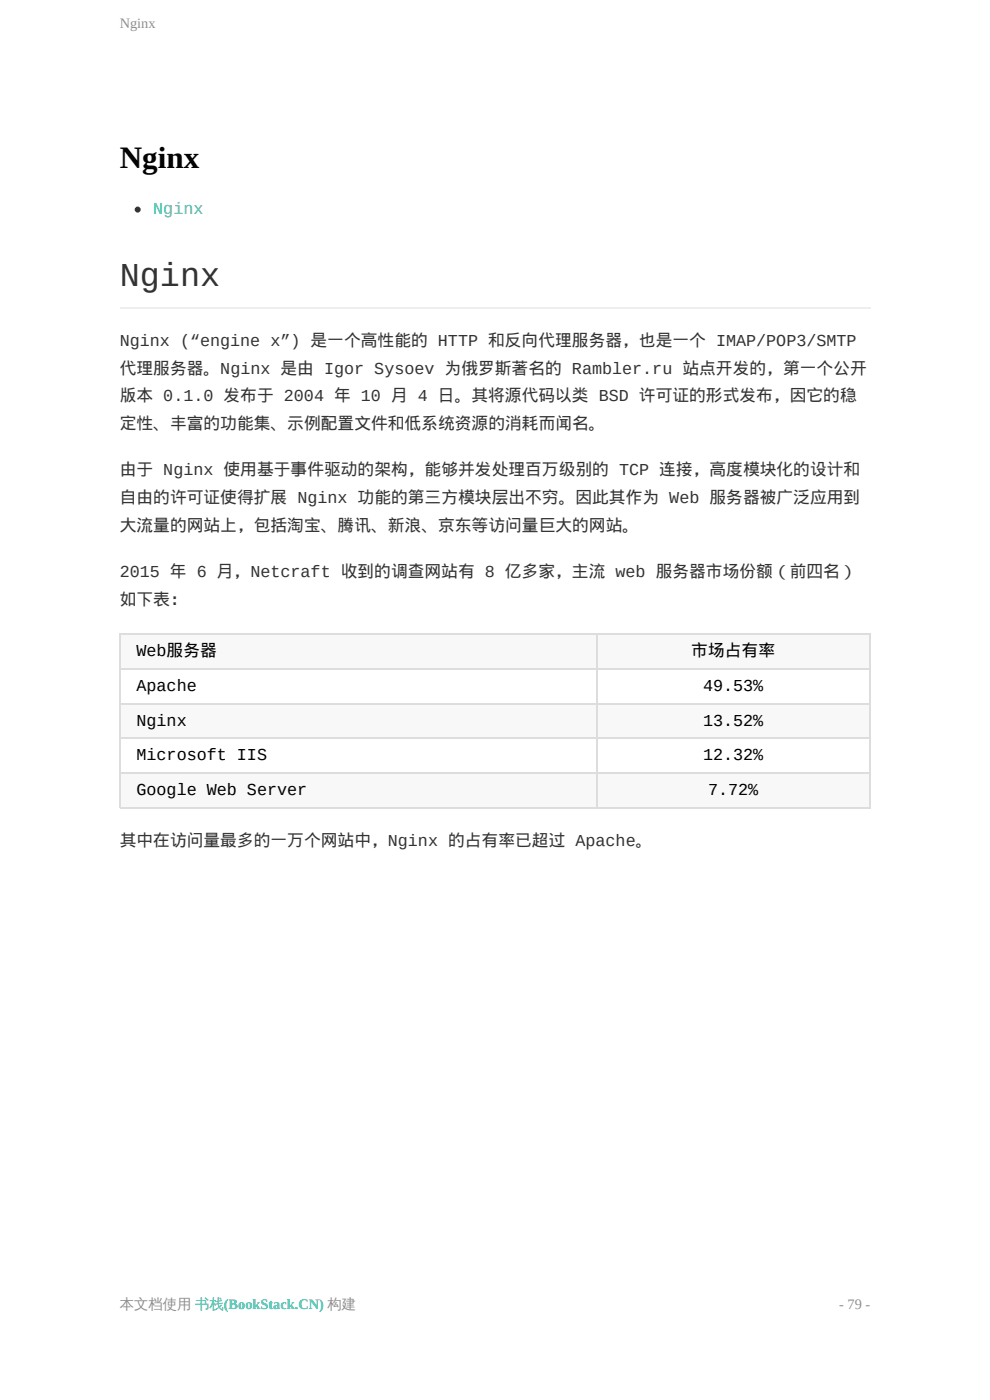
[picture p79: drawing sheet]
<svg xmlns="http://www.w3.org/2000/svg" width="210mm" height="297mm" viewBox="0 0 210 297" stroke-linecap="round" stroke-linejoin="round" font-family="sans-serif">
<defs><g id="words">
<text font-size="7.1" fill="#333" x="25.4" y="60.7">Nginx</text>
<text font-size="6.6" x="25.4" y="35.6">Nginx</text>
<text font-size="3.6" fill="#4183c4" x="32.5" y="45.5">Nginx</text>
<g font-size="3.6" fill="#333">
<text x="25.4" y="73.4">Nginx (“engine x”) 是一个高性能的 HTTP 和反向代理服务器，也是一个 IMAP/POP3/SMTP</text>
<text x="25.4" y="79.3">代理服务器。Nginx 是由 Igor Sysoev 为俄罗斯著名的 Rambler.ru 站点开发的，第一个公开</text>
<text x="25.4" y="85.1">版本 0.1.0 发布于 2004 年 10 月 4 日。其将源代码以类 BSD 许可证的形式发布，因它的稳</text>
<text x="25.4" y="91">定性、丰富的功能集、示例配置文件和低系统资源的消耗而闻名。</text>
<text x="25.4" y="100.9">由于 Nginx 使用基于事件驱动的架构，能够并发处理百万级别的 TCP 连接，高度模块化的设计和</text>
<text x="25.4" y="106.7">自由的许可证使得扩展 Nginx 功能的第三方模块层出不穷。因此其作为 Web 服务器被广泛应用到</text>
<text x="25.4" y="112.5">大流量的网站上，包括淘宝、腾讯、新浪、京东等访问量巨大的网站。</text>
<text x="25.4" y="122.5">2015 年 6 月，Netcraft 收到的调查网站有 8 亿多家，主流 web 服务器市场份额（前四名）</text>
<text x="25.4" y="128.3">如下表：</text>
<text x="25.4" y="179.4">其中在访问量最多的一万个网站中，Nginx 的占有率已超过 Apache。</text>
</g>
<g font-size="3.6">
<text x="29" y="139.2">Web服务器</text>
<text x="146.6" y="139.2">市场占有率</text>
<text x="29" y="146.6">Apache</text>
<text x="149.1" y="146.6">49.53%</text>
<text x="29" y="154">Nginx</text>
<text x="149.1" y="154">13.52%</text>
<text x="29" y="161.3">Microsoft IIS</text>
<text x="149.1" y="161.3">12.32%</text>
<text x="29" y="168.7">Google Web Server</text>
<text x="150.2" y="168.7">7.72%</text>
</g>
<g font-size="3" fill="#8e8e8e">
<text x="25.4" y="5.8">Nginx</text>
<text x="25.4" y="277.7">本文档使用 书栈(BookStack.CN) 构建</text>
<text x="178" y="277.7">- 79 -</text>
</g>
</g></defs>
<g fill="#f8f8f8">
<path d="M25.4 134.4h101.1v7.4h-101.1z"/>
<path d="M126.5 134.4h57.8v7.4h-57.8z"/>
</g>
<g fill="#fff">
<path d="M25.4 141.8h101.1v7.3h-101.1z"/>
<path d="M126.5 141.8h57.8v7.3h-57.8z"/>
</g>
<g fill="#f8f8f8">
<path d="M25.4 149.1h101.1v7.4h-101.1z"/>
<path d="M126.5 149.1h57.8v7.4h-57.8z"/>
</g>
<g fill="#fff">
<path d="M25.4 156.5h101.1v7.4h-101.1z"/>
<path d="M126.5 156.5h57.8v7.4h-57.8z"/>
</g>
<g fill="#f8f8f8">
<path d="M25.4 163.9h101.1v7.3h-101.1z"/>
<path d="M126.5 163.9h57.8v7.3h-57.8z"/>
</g>
<path d="M25.4 134.5h159.2M25.5 134.4v37.1M126.6 134.4v37.1M184.5 134.4v37.1M25.4 156.6h159.2M25.4 149.3h159.2M25.4 141.9h159.2M25.4 164h159.2M25.4 171.4h159.2" fill="none" stroke="#ddd" stroke-width=".25"/>
<circle cx="29.2" cy="44.5" r=".51" fill="#333" stroke="#333" stroke-width=".25"/>
<path d="M25.4 65.4h159.2" fill="none" stroke="#eee" stroke-width=".25"/>
<use href="#words"/>
</svg>
